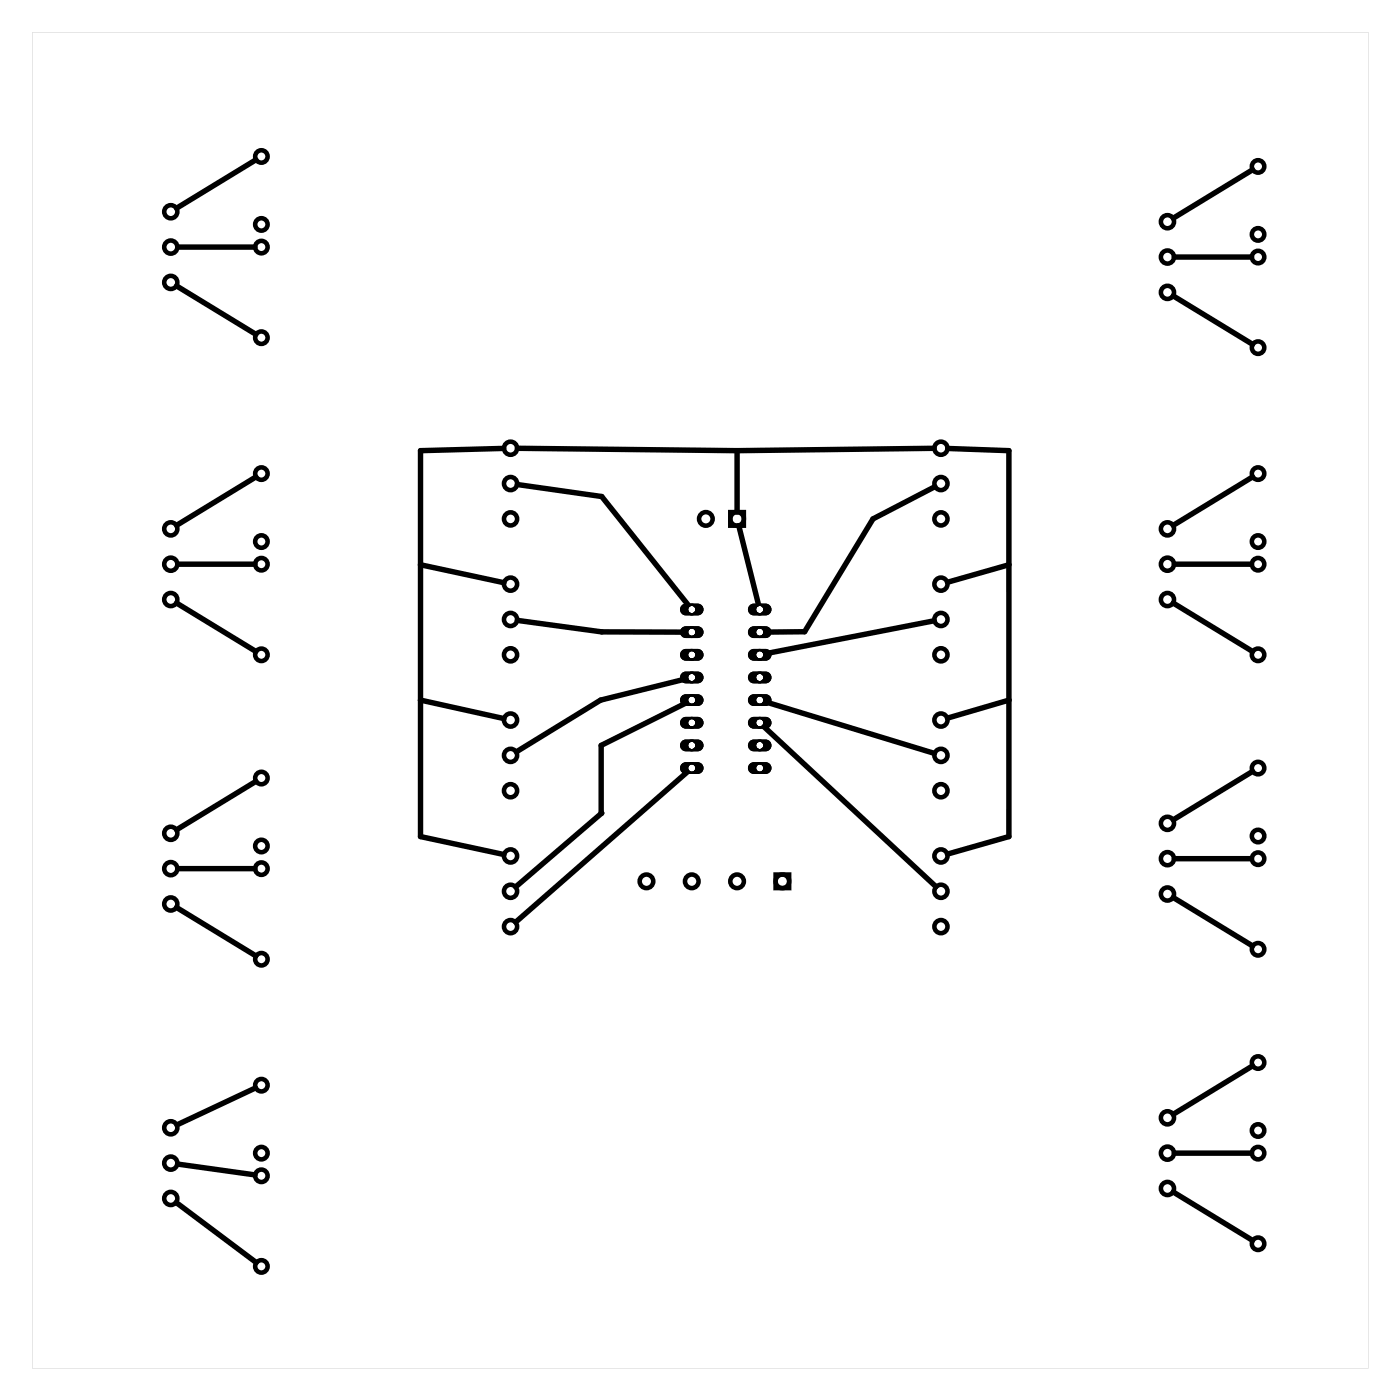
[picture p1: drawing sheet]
<svg xmlns="http://www.w3.org/2000/svg" width="157mm" height="157mm" viewBox="0 0 157 157" stroke-linecap="round" stroke-linejoin="round" font-family="sans-serif">
<g fill="#000">
<path d="M3.6 3.6h149.8v149.8h-149.8zM3.6 3.6v149.8h149.8v-149.8z"/>
<path d="M76.4 67.9l.5-.2h1.3a.66 .66 0 0 1 .7 .6 .66 .66 0 0 1-.7 .7h-1.3a.66 .66 0 0 1-.6-.4 .66 .66 0 0 1 .1-.7zM77.2 68.3a.41 .41 0 0 0 .8 0 .41 .41 0 0 0-.8 0z"/>
<path d="M76.4 70.4l.5-.2h1.3a.66 .66 0 0 1 .7 .7 .66 .66 0 0 1-.7 .6h-1.3a.66 .66 0 0 1-.6-.4 .66 .66 0 0 1 .1-.7zM77.2 70.9a.41 .41 0 0 0 .8 0 .41 .41 0 0 0-.8 0z"/>
<path d="M76.4 73l.5-.2h1.3a.66 .66 0 0 1 .7 .6 .66 .66 0 0 1-.7 .7h-1.3a.66 .66 0 0 1-.6-.4 .66 .66 0 0 1 .1-.7zM77.2 73.4a.41 .41 0 0 0 .8 0 .41 .41 0 0 0-.8 0z"/>
<path d="M76.4 75.5l.5-.2h1.3a.66 .66 0 0 1 .7 .7 .66 .66 0 0 1-.7 .6h-1.3a.66 .66 0 0 1-.6-.4 .66 .66 0 0 1 .1-.7zM77.2 76a.41 .41 0 0 0 .8 0 .41 .41 0 0 0-.8 0z"/>
<path d="M76.4 78l.5-.2h1.3a.66 .66 0 0 1 .7 .7 .66 .66 0 0 1-.7 .7h-1.3a.66 .66 0 0 1-.6-.4 .66 .66 0 0 1 .1-.8zM77.2 78.5a.41 .41 0 0 0 .8 0 .41 .41 0 0 0-.8 0z"/>
<path d="M76.4 67.9l.5-.2h1.3a.66 .66 0 0 1 .7 .6 .66 .66 0 0 1-.7 .7h-1.3a.66 .66 0 0 1-.6-.4 .66 .66 0 0 1 .1-.7zM77.2 68.3a.41 .41 0 0 0 .8 0 .41 .41 0 0 0-.8 0z"/>
<path d="M76.4 70.4l.5-.2h1.3a.66 .66 0 0 1 .7 .7 .66 .66 0 0 1-.7 .6h-1.3a.66 .66 0 0 1-.6-.4 .66 .66 0 0 1 .1-.7zM77.2 70.9a.41 .41 0 0 0 .8 0 .41 .41 0 0 0-.8 0z"/>
<path d="M76.4 73l.5-.2h1.3a.66 .66 0 0 1 .7 .6 .66 .66 0 0 1-.7 .7h-1.3a.66 .66 0 0 1-.6-.4 .66 .66 0 0 1 .1-.7zM77.2 73.4a.41 .41 0 0 0 .8 0 .41 .41 0 0 0-.8 0z"/>
<path d="M76.4 75.5l.5-.2h1.3a.66 .66 0 0 1 .7 .7 .66 .66 0 0 1-.7 .6h-1.3a.66 .66 0 0 1-.6-.4 .66 .66 0 0 1 .1-.7zM77.2 76a.41 .41 0 0 0 .8 0 .41 .41 0 0 0-.8 0z"/>
<path d="M76.4 78l.5-.2h1.3a.66 .66 0 0 1 .7 .7 .66 .66 0 0 1-.7 .7h-1.3a.66 .66 0 0 1-.6-.4 .66 .66 0 0 1 .1-.8zM77.2 78.5a.41 .41 0 0 0 .8 0 .41 .41 0 0 0-.8 0z"/>
<path d="M84.1 78l.4-.2h1.4a.66 .66 0 0 1 .6 .7 .66 .66 0 0 1-.6 .7h-1.4a.66 .66 0 0 1-.6-.4 .66 .66 0 0 1 .2-.8zM84.8 78.5a.41 .41 0 0 0 .8 0 .41 .41 0 0 0-.8 0z"/>
<path d="M84.1 75.5l.4-.2h1.4a.66 .66 0 0 1 .6 .7 .66 .66 0 0 1-.6 .6h-1.4a.66 .66 0 0 1-.6-.4 .66 .66 0 0 1 .2-.7zM84.8 76a.41 .41 0 0 0 .8 0 .41 .41 0 0 0-.8 0z"/>
<path d="M84.1 73l.4-.2h1.4a.66 .66 0 0 1 .6 .6 .66 .66 0 0 1-.6 .7h-1.4a.66 .66 0 0 1-.6-.4 .66 .66 0 0 1 .2-.7zM84.8 73.4a.41 .41 0 0 0 .8 0 .41 .41 0 0 0-.8 0z"/>
<path d="M84.1 70.4l.4-.2h1.4a.66 .66 0 0 1 .6 .7 .66 .66 0 0 1-.6 .6h-1.4a.66 .66 0 0 1-.6-.4 .66 .66 0 0 1 .2-.7zM84.8 70.9a.41 .41 0 0 0 .8 0 .41 .41 0 0 0-.8 0z"/>
<path d="M84.1 67.9l.4-.2h1.4a.66 .66 0 0 1 .6 .6 .66 .66 0 0 1-.6 .7h-1.4a.66 .66 0 0 1-.6-.4 .66 .66 0 0 1 .2-.7zM84.8 68.3a.41 .41 0 0 0 .8 0 .41 .41 0 0 0-.8 0z"/>
<path d="M84.1 78l.4-.2h1.4a.66 .66 0 0 1 .6 .7 .66 .66 0 0 1-.6 .7h-1.4a.66 .66 0 0 1-.6-.4 .66 .66 0 0 1 .2-.8zM84.8 78.5a.41 .41 0 0 0 .8 0 .41 .41 0 0 0-.8 0z"/>
<path d="M84.1 75.5l.4-.2h1.4a.66 .66 0 0 1 .6 .7 .66 .66 0 0 1-.6 .6h-1.4a.66 .66 0 0 1-.6-.4 .66 .66 0 0 1 .2-.7zM84.8 76a.41 .41 0 0 0 .8 0 .41 .41 0 0 0-.8 0z"/>
<path d="M84.1 73l.4-.2h1.4a.66 .66 0 0 1 .6 .6 .66 .66 0 0 1-.6 .7h-1.4a.66 .66 0 0 1-.6-.4 .66 .66 0 0 1 .2-.7zM84.8 73.4a.41 .41 0 0 0 .8 0 .41 .41 0 0 0-.8 0z"/>
<path d="M84.1 70.4l.4-.2h1.4a.66 .66 0 0 1 .6 .7 .66 .66 0 0 1-.6 .6h-1.4a.66 .66 0 0 1-.6-.4 .66 .66 0 0 1 .2-.7zM84.8 70.9a.41 .41 0 0 0 .8 0 .41 .41 0 0 0-.8 0z"/>
<path d="M84.1 67.9l.4-.2h1.4a.66 .66 0 0 1 .6 .6 .66 .66 0 0 1-.6 .7h-1.4a.66 .66 0 0 1-.6-.4 .66 .66 0 0 1 .2-.7zM84.8 68.3a.41 .41 0 0 0 .8 0 .41 .41 0 0 0-.8 0z"/>
<path d="M76.4 80.6l.5-.2h1.3a.66 .66 0 0 1 .7 .6 .66 .66 0 0 1-.7 .7h-1.3a.66 .66 0 0 1-.6-.4 .66 .66 0 0 1 .1-.7zM77.2 81a.41 .41 0 0 0 .8 0 .41 .41 0 0 0-.8 0z"/>
<path d="M76.4 83.1l.5-.2h1.3a.66 .66 0 0 1 .7 .7 .66 .66 0 0 1-.7 .6h-1.3a.66 .66 0 0 1-.6-.4 .66 .66 0 0 1 .1-.7zM77.2 83.6a.41 .41 0 0 0 .8 0 .41 .41 0 0 0-.8 0z"/>
<path d="M76.4 85.7l.5-.2h1.3a.66 .66 0 0 1 .7 .6 .66 .66 0 0 1-.7 .7h-1.3a.66 .66 0 0 1-.6-.4 .66 .66 0 0 1 .1-.7zM77.2 86.1a.41 .41 0 0 0 .8 0 .41 .41 0 0 0-.8 0z"/>
<path d="M76.4 80.6l.5-.2h1.3a.66 .66 0 0 1 .7 .6 .66 .66 0 0 1-.7 .7h-1.3a.66 .66 0 0 1-.6-.4 .66 .66 0 0 1 .1-.7zM77.2 81a.41 .41 0 0 0 .8 0 .41 .41 0 0 0-.8 0z"/>
<path d="M76.4 83.1l.5-.2h1.3a.66 .66 0 0 1 .7 .7 .66 .66 0 0 1-.7 .6h-1.3a.66 .66 0 0 1-.6-.4 .66 .66 0 0 1 .1-.7zM77.2 83.6a.41 .41 0 0 0 .8 0 .41 .41 0 0 0-.8 0z"/>
<path d="M76.4 85.7l.5-.2h1.3a.66 .66 0 0 1 .7 .6 .66 .66 0 0 1-.7 .7h-1.3a.66 .66 0 0 1-.6-.4 .66 .66 0 0 1 .1-.7zM77.2 86.1a.41 .41 0 0 0 .8 0 .41 .41 0 0 0-.8 0z"/>
<path d="M84.1 85.7l.4-.2h1.4a.66 .66 0 0 1 .6 .6 .66 .66 0 0 1-.6 .7h-1.4a.66 .66 0 0 1-.6-.4 .66 .66 0 0 1 .2-.7zM84.8 86.1a.41 .41 0 0 0 .8 0 .41 .41 0 0 0-.8 0z"/>
<path d="M84.1 83.1l.4-.2h1.4a.66 .66 0 0 1 .6 .7 .66 .66 0 0 1-.6 .6h-1.4a.66 .66 0 0 1-.6-.4 .66 .66 0 0 1 .2-.7zM84.8 83.6a.41 .41 0 0 0 .8 0 .41 .41 0 0 0-.8 0z"/>
<path d="M84.1 80.6l.4-.2h1.4a.66 .66 0 0 1 .6 .6 .66 .66 0 0 1-.6 .7h-1.4a.66 .66 0 0 1-.6-.4 .66 .66 0 0 1 .2-.7zM84.8 81a.41 .41 0 0 0 .8 0 .41 .41 0 0 0-.8 0z"/>
<path d="M84.1 85.7l.4-.2h1.4a.66 .66 0 0 1 .6 .6 .66 .66 0 0 1-.6 .7h-1.4a.66 .66 0 0 1-.6-.4 .66 .66 0 0 1 .2-.7zM84.8 86.1a.41 .41 0 0 0 .8 0 .41 .41 0 0 0-.8 0z"/>
<path d="M84.1 83.1l.4-.2h1.4a.66 .66 0 0 1 .6 .7 .66 .66 0 0 1-.6 .6h-1.4a.66 .66 0 0 1-.6-.4 .66 .66 0 0 1 .2-.7zM84.8 83.6a.41 .41 0 0 0 .8 0 .41 .41 0 0 0-.8 0z"/>
<path d="M84.1 80.6l.4-.2h1.4a.66 .66 0 0 1 .6 .6 .66 .66 0 0 1-.6 .7h-1.4a.66 .66 0 0 1-.6-.4 .66 .66 0 0 1 .2-.7zM84.8 81a.41 .41 0 0 0 .8 0 .41 .41 0 0 0-.8 0z"/>
</g>
<g fill="none" stroke="#000" stroke-width=".25">
<circle cx="77.6" cy="68.3" r=".53"/>
<circle cx="77.6" cy="70.9" r=".53"/>
<circle cx="77.6" cy="73.4" r=".53"/>
<circle cx="77.6" cy="76" r=".53"/>
<circle cx="77.6" cy="78.5" r=".53"/>
<circle cx="85.2" cy="78.5" r=".53"/>
<circle cx="85.2" cy="76" r=".53"/>
<circle cx="85.2" cy="73.4" r=".53"/>
<circle cx="85.2" cy="70.9" r=".53"/>
<circle cx="85.2" cy="68.3" r=".53"/>
<circle cx="77.6" cy="81" r=".53"/>
<circle cx="77.6" cy="83.6" r=".53"/>
<circle cx="77.6" cy="86.1" r=".53"/>
<circle cx="85.2" cy="86.1" r=".53"/>
<circle cx="85.2" cy="83.6" r=".53"/>
<circle cx="85.2" cy="81" r=".53"/>
</g>
<g fill="none" stroke="#000" stroke-width=".51">
<path d="M81.9 57.4h1.5v1.5h-1.5zM87 98.1h1.5v1.5h-1.5z"/>
<circle cx="29.3" cy="17.5" r=".7"/>
<circle cx="141.1" cy="18.7" r=".7"/>
<circle cx="19.2" cy="31.7" r=".74"/>
<circle cx="19.2" cy="23.7" r=".74"/>
<circle cx="19.2" cy="27.7" r=".74"/>
<circle cx="29.3" cy="27.7" r=".7"/>
<circle cx="29.3" cy="37.9" r=".7"/>
<circle cx="29.3" cy="25.2" r=".7"/>
<circle cx="130.9" cy="32.8" r=".74"/>
<circle cx="130.9" cy="24.9" r=".74"/>
<circle cx="130.9" cy="28.8" r=".74"/>
<circle cx="141.1" cy="26.3" r=".7"/>
<circle cx="141.1" cy="28.8" r=".7"/>
<circle cx="141.1" cy="39" r=".7"/>
<circle cx="19.2" cy="59.3" r=".74"/>
<circle cx="29.3" cy="53.1" r=".7"/>
<circle cx="57.3" cy="58.2" r=".74"/>
<circle cx="57.3" cy="50.3" r=".74"/>
<circle cx="57.3" cy="54.2" r=".74"/>
<circle cx="79.2" cy="58.2" r=".76"/>
<circle cx="82.7" cy="58.2" r=".76"/>
<circle cx="105.5" cy="58.2" r=".74"/>
<circle cx="105.5" cy="50.3" r=".74"/>
<circle cx="105.5" cy="54.2" r=".74"/>
<circle cx="130.9" cy="59.3" r=".74"/>
<circle cx="141.1" cy="53.1" r=".7"/>
<circle cx="19.2" cy="67.2" r=".74"/>
<circle cx="19.2" cy="63.3" r=".74"/>
<circle cx="29.3" cy="63.3" r=".7"/>
<circle cx="29.3" cy="73.4" r=".7"/>
<circle cx="29.3" cy="60.7" r=".7"/>
<circle cx="57.3" cy="73.4" r=".74"/>
<circle cx="57.3" cy="65.5" r=".74"/>
<circle cx="57.3" cy="69.5" r=".74"/>
<circle cx="105.5" cy="73.4" r=".74"/>
<circle cx="105.5" cy="65.5" r=".74"/>
<circle cx="105.5" cy="69.5" r=".74"/>
<circle cx="130.9" cy="67.2" r=".74"/>
<circle cx="130.9" cy="63.3" r=".74"/>
<circle cx="141.1" cy="60.7" r=".7"/>
<circle cx="141.1" cy="63.3" r=".7"/>
<circle cx="141.1" cy="73.4" r=".7"/>
<circle cx="19.2" cy="93.4" r=".74"/>
<circle cx="19.2" cy="97.4" r=".74"/>
<circle cx="29.3" cy="97.4" r=".7"/>
<circle cx="29.3" cy="87.2" r=".7"/>
<circle cx="29.3" cy="94.9" r=".7"/>
<circle cx="57.3" cy="88.7" r=".74"/>
<circle cx="57.3" cy="80.7" r=".74"/>
<circle cx="57.3" cy="96" r=".74"/>
<circle cx="57.3" cy="84.7" r=".74"/>
<circle cx="57.3" cy="99.9" r=".74"/>
<circle cx="72.5" cy="98.8" r=".76"/>
<circle cx="77.6" cy="98.8" r=".76"/>
<circle cx="82.7" cy="98.8" r=".76"/>
<circle cx="87.7" cy="98.8" r=".76"/>
<circle cx="105.5" cy="88.7" r=".74"/>
<circle cx="105.5" cy="96" r=".74"/>
<circle cx="105.5" cy="80.7" r=".74"/>
<circle cx="105.5" cy="84.7" r=".74"/>
<circle cx="105.5" cy="99.9" r=".74"/>
<circle cx="130.9" cy="92.3" r=".74"/>
<circle cx="130.9" cy="96.3" r=".74"/>
<circle cx="141.1" cy="86.1" r=".7"/>
<circle cx="141.1" cy="93.7" r=".7"/>
<circle cx="141.1" cy="96.3" r=".7"/>
<circle cx="19.2" cy="101.4" r=".74"/>
<circle cx="29.3" cy="107.6" r=".7"/>
<circle cx="57.3" cy="103.9" r=".74"/>
<circle cx="105.5" cy="103.9" r=".74"/>
<circle cx="130.9" cy="100.2" r=".74"/>
<circle cx="141.1" cy="119.1" r=".7"/>
<circle cx="141.1" cy="106.4" r=".7"/>
<circle cx="19.2" cy="134.4" r=".74"/>
<circle cx="19.2" cy="126.5" r=".74"/>
<circle cx="19.2" cy="130.4" r=".74"/>
<circle cx="29.3" cy="131.8" r=".7"/>
<circle cx="29.3" cy="121.7" r=".7"/>
<circle cx="29.3" cy="129.3" r=".7"/>
<circle cx="130.9" cy="133.3" r=".74"/>
<circle cx="130.9" cy="125.3" r=".74"/>
<circle cx="130.9" cy="129.3" r=".74"/>
<circle cx="141.1" cy="126.8" r=".7"/>
<circle cx="141.1" cy="129.3" r=".7"/>
<circle cx="141.1" cy="139.5" r=".7"/>
<circle cx="29.3" cy="142" r=".7"/>
</g>
<g fill="none" stroke="#000" stroke-width=".61">
<path d="M28.7 17.9l-8.9 5.4M140.5 19l-8.9 5.5M19.8 32.1l8.9 5.4M19.9 27.7h8.7M131.6 33.2l8.9 5.4M131.7 28.8h8.6M28.7 53.5l-8.9 5.4M56.5 50.3l-9.3 .2v43.3l9.3 2M58 54.3l9.5 1.4 9.6 12.1M58 50.3l24.7 .2M82.7 50.5v6.9M82.8 59l2.2 8.7"/>
<path d="M104.7 50.3l-22 .2M104.8 54.6l-6.9 3.6-7.7 12.6-4.3 .1M106.3 50.3l6.8 .2v43.3l-6.9 2M140.5 53.5l-8.9 5.4M19.8 67.6l8.9 5.4M19.9 63.3h8.7M47.2 78.5l9.3 2.1M47.2 63.3l9.3 2M58 69.6l9.5 1.3h9.4M76.9 76.1l-9.6 2.4-9.4 5.8M77 78.8l-9.6 4.8v7.6h.1l-9.7 8.2M85.8 78.7l19 5.8"/>
<path d="M104.8 69.6l-18.9 3.7M113.1 63.3l-6.9 2M113.1 78.5l-6.9 2M131.6 67.6l8.9 5.4M131.7 63.3h8.6M19.9 97.4h8.7M28.7 87.6l-8.9 5.4M77.1 86.6l-19.3 16.8M85.7 81.5l19.3 17.9M131.7 96.3h8.6M140.5 86.5l-8.9 5.4M19.8 101.8l8.9 5.4"/>
<path d="M131.6 100.6l8.9 5.5M140.5 119.5l-8.9 5.4M19.8 134.8l8.9 6.8M19.9 130.5l8.7 1.2M28.7 122l-8.9 4.1M131.6 133.7l8.9 5.4M131.7 129.3h8.6"/>
</g>
</svg>
